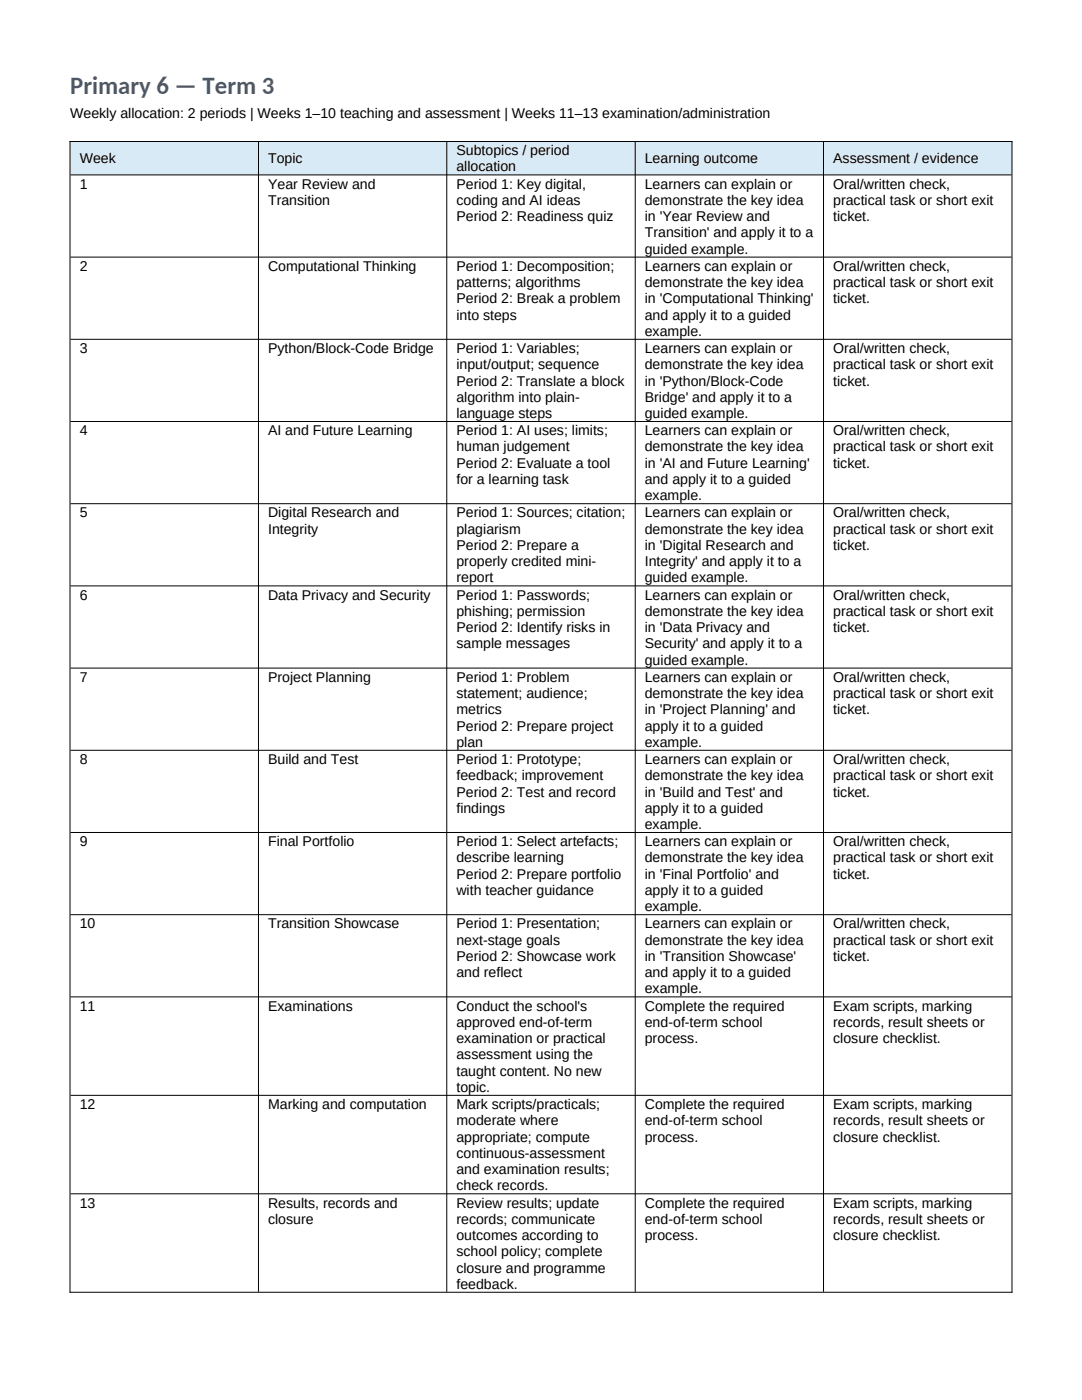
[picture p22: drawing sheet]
<svg xmlns="http://www.w3.org/2000/svg" width="216mm" height="279mm" viewBox="0 0 216 279" stroke-linecap="round" stroke-linejoin="round" font-family="sans-serif">
<defs><g id="words">
<text font-size="4.9" fill="#365f91" x="14" y="18.7">Primary 6 — Term 3</text>
<g font-size="2.8">
<text x="14" y="23.5">Weekly allocation: 2 periods | Weeks 1–10 teaching and assessment | Weeks 11–13 examination/administration</text>
<text x="15.9" y="32.6">Week</text>
<text x="53.5" y="32.6">Topic</text>
<text x="91.1" y="31">Subtopics / period</text>
<text x="91.1" y="34.2">allocation</text>
<text x="128.7" y="32.6">Learning outcome</text>
<text x="166.3" y="32.6">Assessment / evidence</text>
<text x="15.9" y="37.6">1</text>
<text x="53.5" y="37.6">Year Review and</text>
<text x="53.5" y="40.9">Transition</text>
<text x="91.1" y="37.6">Period 1: Key digital,</text>
<text x="91.1" y="40.9">coding and AI ideas</text>
<text x="128.7" y="37.6">Learners can explain or</text>
<text x="128.7" y="40.9">demonstrate the key idea</text>
<text x="166.3" y="37.6">Oral/written check,</text>
<text x="166.3" y="40.9">practical task or short exit</text>
<text x="91.1" y="44.1">Period 2: Readiness quiz</text>
<text x="128.7" y="44.1">in 'Year Review and</text>
<text x="128.7" y="47.4">Transition' and apply it to a</text>
<text x="166.3" y="44.1">ticket.</text>
<text x="128.7" y="50.6">guided example.</text>
<text x="15.9" y="54">2</text>
<text x="53.5" y="54">Computational Thinking</text>
<text x="91.1" y="54">Period 1: Decomposition;</text>
<text x="91.1" y="57.3">patterns; algorithms</text>
<text x="128.7" y="54">Learners can explain or</text>
<text x="128.7" y="57.3">demonstrate the key idea</text>
<text x="166.3" y="54">Oral/written check,</text>
<text x="166.3" y="57.3">practical task or short exit</text>
<text x="91.1" y="60.5">Period 2: Break a problem</text>
<text x="91.1" y="63.8">into steps</text>
<text x="128.7" y="60.5">in 'Computational Thinking'</text>
<text x="128.7" y="63.8">and apply it to a guided</text>
<text x="166.3" y="60.5">ticket.</text>
<text x="15.9" y="70.4">3</text>
<text x="53.5" y="70.4">Python/Block-Code Bridge</text>
<text x="91.1" y="70.4">Period 1: Variables;</text>
<text x="128.7" y="67">example.</text>
<text x="128.7" y="70.4">Learners can explain or</text>
<text x="166.3" y="70.4">Oral/written check,</text>
<text x="91.1" y="73.7">input/output; sequence</text>
<text x="91.1" y="76.9">Period 2: Translate a block</text>
<text x="128.7" y="73.7">demonstrate the key idea</text>
<text x="128.7" y="76.9">in 'Python/Block-Code</text>
<text x="166.3" y="73.7">practical task or short exit</text>
<text x="166.3" y="76.9">ticket.</text>
<text x="91.1" y="80.2">algorithm into plain-</text>
<text x="91.1" y="83.4">language steps</text>
<text x="128.7" y="80.2">Bridge' and apply it to a</text>
<text x="128.7" y="83.4">guided example.</text>
<text x="15.9" y="86.9">4</text>
<text x="53.5" y="86.9">AI and Future Learning</text>
<text x="91.1" y="86.9">Period 1: AI uses; limits;</text>
<text x="128.7" y="86.9">Learners can explain or</text>
<text x="166.3" y="86.9">Oral/written check,</text>
<text x="91.1" y="90.1">human judgement</text>
<text x="91.1" y="93.3">Period 2: Evaluate a tool</text>
<text x="128.7" y="90.1">demonstrate the key idea</text>
<text x="128.7" y="93.3">in 'AI and Future Learning'</text>
<text x="166.3" y="90.1">practical task or short exit</text>
<text x="166.3" y="93.3">ticket.</text>
<text x="91.1" y="96.6">for a learning task</text>
<text x="128.7" y="96.6">and apply it to a guided</text>
<text x="128.7" y="99.8">example.</text>
<text x="15.9" y="103.3">5</text>
<text x="53.5" y="103.3">Digital Research and</text>
<text x="53.5" y="106.5">Integrity</text>
<text x="91.1" y="103.3">Period 1: Sources; citation;</text>
<text x="91.1" y="106.5">plagiarism</text>
<text x="128.7" y="103.3">Learners can explain or</text>
<text x="128.7" y="106.5">demonstrate the key idea</text>
<text x="166.3" y="103.3">Oral/written check,</text>
<text x="166.3" y="106.5">practical task or short exit</text>
<text x="91.1" y="109.7">Period 2: Prepare a</text>
<text x="91.1" y="113">properly credited mini-</text>
<text x="128.7" y="109.7">in 'Digital Research and</text>
<text x="128.7" y="113">Integrity' and apply it to a</text>
<text x="166.3" y="109.7">ticket.</text>
<text x="15.9" y="119.7">6</text>
<text x="53.5" y="119.7">Data Privacy and Security</text>
<text x="91.1" y="116.2">report</text>
<text x="91.1" y="119.7">Period 1: Passwords;</text>
<text x="128.7" y="116.2">guided example.</text>
<text x="128.7" y="119.7">Learners can explain or</text>
<text x="166.3" y="119.7">Oral/written check,</text>
<text x="91.1" y="122.9">phishing; permission</text>
<text x="128.7" y="122.9">demonstrate the key idea</text>
<text x="166.3" y="122.9">practical task or short exit</text>
<text x="91.1" y="126.2">Period 2: Identify risks in</text>
<text x="91.1" y="129.4">sample messages</text>
<text x="128.7" y="126.2">in 'Data Privacy and</text>
<text x="128.7" y="129.4">Security' and apply it to a</text>
<text x="166.3" y="126.2">ticket.</text>
<text x="15.9" y="136.1">7</text>
<text x="53.5" y="136.1">Project Planning</text>
<text x="91.1" y="136.1">Period 1: Problem</text>
<text x="128.7" y="132.6">guided example.</text>
<text x="128.7" y="136.1">Learners can explain or</text>
<text x="166.3" y="136.1">Oral/written check,</text>
<text x="91.1" y="139.3">statement; audience;</text>
<text x="91.1" y="142.6">metrics</text>
<text x="128.7" y="139.3">demonstrate the key idea</text>
<text x="128.7" y="142.6">in 'Project Planning' and</text>
<text x="166.3" y="139.3">practical task or short exit</text>
<text x="166.3" y="142.6">ticket.</text>
<text x="91.1" y="145.8">Period 2: Prepare project</text>
<text x="91.1" y="149">plan</text>
<text x="128.7" y="145.8">apply it to a guided</text>
<text x="128.7" y="149">example.</text>
<text x="15.9" y="152.5">8</text>
<text x="53.5" y="152.5">Build and Test</text>
<text x="91.1" y="152.5">Period 1: Prototype;</text>
<text x="91.1" y="155.7">feedback; improvement</text>
<text x="128.7" y="152.5">Learners can explain or</text>
<text x="128.7" y="155.7">demonstrate the key idea</text>
<text x="166.3" y="152.5">Oral/written check,</text>
<text x="166.3" y="155.7">practical task or short exit</text>
<text x="91.1" y="159">Period 2: Test and record</text>
<text x="128.7" y="159">in 'Build and Test' and</text>
<text x="166.3" y="159">ticket.</text>
<text x="91.1" y="162.2">findings</text>
<text x="128.7" y="162.2">apply it to a guided</text>
<text x="128.7" y="165.5">example.</text>
<text x="15.9" y="168.9">9</text>
<text x="53.5" y="168.9">Final Portfolio</text>
<text x="91.1" y="168.9">Period 1: Select artefacts;</text>
<text x="91.1" y="172.1">describe learning</text>
<text x="128.7" y="168.9">Learners can explain or</text>
<text x="128.7" y="172.1">demonstrate the key idea</text>
<text x="166.3" y="168.9">Oral/written check,</text>
<text x="166.3" y="172.1">practical task or short exit</text>
<text x="91.1" y="175.4">Period 2: Prepare portfolio</text>
<text x="91.1" y="178.6">with teacher guidance</text>
<text x="128.7" y="175.4">in 'Final Portfolio' and</text>
<text x="128.7" y="178.6">apply it to a guided</text>
<text x="166.3" y="175.4">ticket.</text>
<text x="15.9" y="185.3">10</text>
<text x="53.5" y="185.3">Transition Showcase</text>
<text x="91.1" y="185.3">Period 1: Presentation;</text>
<text x="128.7" y="181.9">example.</text>
<text x="128.7" y="185.3">Learners can explain or</text>
<text x="166.3" y="185.3">Oral/written check,</text>
<text x="91.1" y="188.5">next-stage goals</text>
<text x="91.1" y="191.8">Period 2: Showcase work</text>
<text x="128.7" y="188.5">demonstrate the key idea</text>
<text x="128.7" y="191.8">in 'Transition Showcase'</text>
<text x="166.3" y="188.5">practical task or short exit</text>
<text x="166.3" y="191.8">ticket.</text>
<text x="91.1" y="195">and reflect</text>
<text x="128.7" y="195">and apply it to a guided</text>
<text x="15.9" y="201.7">11</text>
<text x="53.5" y="201.7">Examinations</text>
<text x="91.1" y="201.7">Conduct the school's</text>
<text x="128.7" y="198.3">example.</text>
<text x="128.7" y="201.7">Complete the required</text>
<text x="166.3" y="201.7">Exam scripts, marking</text>
<text x="91.1" y="204.9">approved end-of-term</text>
<text x="91.1" y="208.2">examination or practical</text>
<text x="128.7" y="204.9">end-of-term school</text>
<text x="128.7" y="208.2">process.</text>
<text x="166.3" y="204.9">records, result sheets or</text>
<text x="166.3" y="208.2">closure checklist.</text>
<text x="91.1" y="211.4">assessment using the</text>
<text x="91.1" y="214.7">taught content. No new</text>
<text x="15.9" y="221.3">12</text>
<text x="53.5" y="221.3">Marking and computation</text>
<text x="91.1" y="217.9">topic.</text>
<text x="91.1" y="221.3">Mark scripts/practicals;</text>
<text x="128.7" y="221.3">Complete the required</text>
<text x="166.3" y="221.3">Exam scripts, marking</text>
<text x="91.1" y="224.6">moderate where</text>
<text x="91.1" y="227.8">appropriate; compute</text>
<text x="128.7" y="224.6">end-of-term school</text>
<text x="128.7" y="227.8">process.</text>
<text x="166.3" y="224.6">records, result sheets or</text>
<text x="166.3" y="227.8">closure checklist.</text>
<text x="91.1" y="231.1">continuous-assessment</text>
<text x="91.1" y="234.3">and examination results;</text>
<text x="91.1" y="237.6">check records.</text>
<text x="15.9" y="241">13</text>
<text x="53.5" y="241">Results, records and</text>
<text x="53.5" y="244.2">closure</text>
<text x="91.1" y="241">Review results; update</text>
<text x="91.1" y="244.2">records; communicate</text>
<text x="128.7" y="241">Complete the required</text>
<text x="128.7" y="244.2">end-of-term school</text>
<text x="166.3" y="241">Exam scripts, marking</text>
<text x="166.3" y="244.2">records, result sheets or</text>
<text x="91.1" y="247.5">outcomes according to</text>
<text x="91.1" y="250.7">school policy; complete</text>
<text x="128.7" y="247.5">process.</text>
<text x="166.3" y="247.5">closure checklist.</text>
<text x="91.1" y="254">closure and programme</text>
<text x="91.1" y="257.2">feedback.</text>
</g>
</g></defs>
<g fill="#d9eaf7">
<path d="M14 28.2h37.6v6.6h-37.6z" fill-rule="evenodd"/>
<path d="M51.6 28.2h37.5v6.6h-37.5z" fill-rule="evenodd"/>
<path d="M89.1 28.2h37.6v6.6h-37.6z" fill-rule="evenodd"/>
<path d="M126.8 28.2h37.5v6.6h-37.5z" fill-rule="evenodd"/>
<path d="M164.3 28.2h37.6v6.6h-37.6z" fill-rule="evenodd"/>
<path d="M14 28.2h37.6v6.6h-37.6z" fill-rule="evenodd"/>
<path d="M51.6 28.2h37.5v6.6h-37.5z" fill-rule="evenodd"/>
<path d="M89.1 28.2h37.6v6.6h-37.6z" fill-rule="evenodd"/>
<path d="M126.8 28.2h37.5v6.6h-37.5z" fill-rule="evenodd"/>
<path d="M164.3 28.2h37.6v6.6h-37.6z" fill-rule="evenodd"/>
</g>
<g fill="none" stroke="#000" stroke-width=".2">
<path d="M13.9 28.2h188.1M14 28.2v229.8M14.1 34.9h187.7M51.6 28.3v229.5M89.1 28.3v229.5M126.8 28.3v229.5M164.3 28.3v229.5M201.9 28.2v229.8M14.1 51.3h187.7M14.1 67.7h187.7M14.1 84.1h187.7M14.1 100.5h187.7"/>
<path d="M14.1 116.9h187.7M14.1 133.3h187.7M14.1 149.7h187.7M14.1 166.1h187.7M14.1 182.5h187.7M14.1 198.9h187.7M14.1 218.6h187.7M14.1 238.2h187.7M13.9 257.9h188.1"/>
</g>
<use href="#words"/>
</svg>
